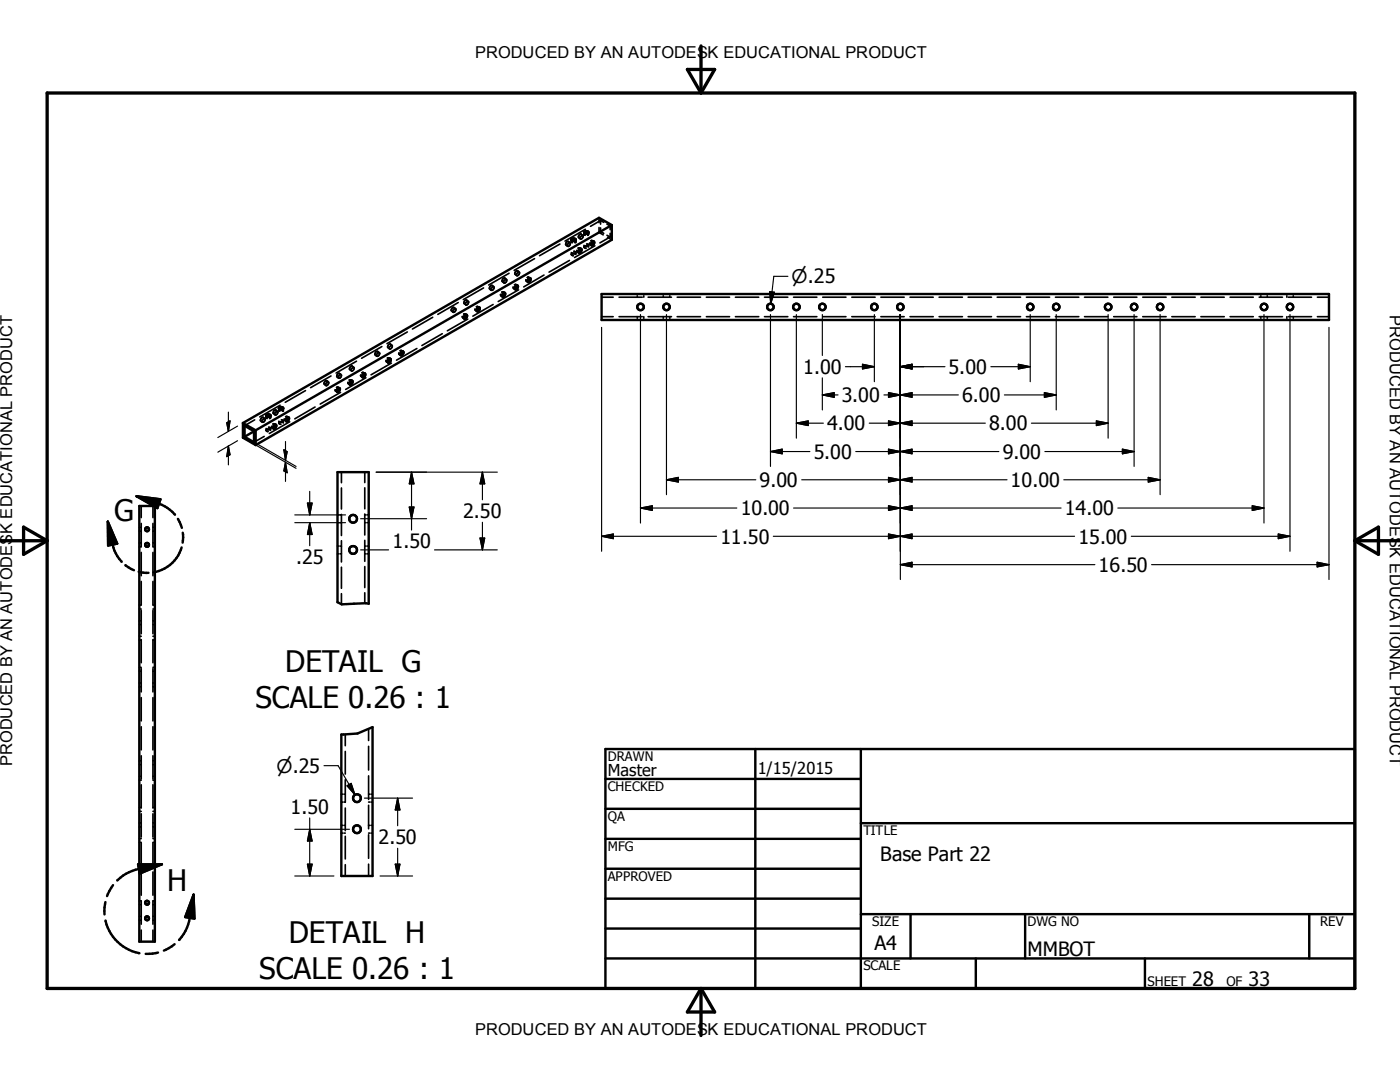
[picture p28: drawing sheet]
<svg xmlns="http://www.w3.org/2000/svg" width="279mm" height="216mm" viewBox="0 0 279 216" stroke-linecap="round" stroke-linejoin="round" font-family="sans-serif">
<defs><g id="words">
<g font-size="5.9">
<text x="22.8" y="104.1">G</text>
<text x="56.9" y="134.1">DETAIL G</text>
<text x="51" y="141.2">SCALE 0.26 : 1</text>
<text x="33.4" y="177.7">H</text>
<text x="57.7" y="188.2">DETAIL H</text>
<text x="51.7" y="195.3">SCALE 0.26 : 1</text>
</g>
<g font-size="3.9">
<text x="160.3" y="74.6">1.00</text>
<text x="189.3" y="74.6">5.00</text>
<text x="168" y="80.3">3.00</text>
<text x="192" y="80.3">6.00</text>
<text x="165.1" y="85.9">4.00</text>
<text x="197.4" y="85.9">8.00</text>
<text x="162.4" y="91.5">5.00</text>
<text x="200.2" y="91.5">9.00</text>
<text x="151.6" y="97.2">9.00</text>
<text x="201.7" y="97.2">10.00</text>
<text x="92.5" y="103.4">2.50</text>
<text x="147.8" y="102.8">10.00</text>
<text x="212.5" y="102.8">14.00</text>
<text x="59.1" y="112.6">.25</text>
<text x="78.3" y="109.4">1.50</text>
<text x="143.8" y="108.5">11.50</text>
<text x="215.2" y="108.5">15.00</text>
<text x="219.2" y="114">16.50</text>
<text x="58" y="162.4">1.50</text>
<text x="75.5" y="168.5">2.50</text>
<text x="175.7" y="171.9">Base Part 22</text>
<text x="174.5" y="189.5">A4</text>
<text x="205.1" y="190.8">MMBOT</text>
<text x="237.9" y="196.7">28</text>
<text x="249.2" y="196.7">33</text>
</g>
<g font-size="3.7">
<text x="158" y="56.6">⌀.25</text>
<text x="55.2" y="154.2">⌀.25</text>
</g>
<g font-size="3.3">
<text x="94.8" y="11.6">PRODUCED BY AN AUTODESK EDUCATIONAL PRODUCT</text>
<text x="277.4" y="62.9" transform="rotate(90 277.4 62.9)">PRODUCED BY AN AUTODESK EDUCATIONAL PRODUCT</text>
<text x="2.5" y="152.9" transform="rotate(-90 2.5 152.9)">PRODUCED BY AN AUTODESK EDUCATIONAL PRODUCT</text>
<text x="121.3" y="154.9">Master</text>
<text x="151.2" y="154.4">1/15/2015</text>
<text x="94.8" y="206.6">PRODUCED BY AN AUTODESK EDUCATIONAL PRODUCT</text>
</g>
<g font-size="2.6">
<text x="121.3" y="151.8">DRAWN</text>
<text x="121.3" y="157.8">CHECKED</text>
<text x="121.3" y="163.8">QA</text>
<text x="172.3" y="166.6">TITLE</text>
<text x="121.3" y="169.8">MFG</text>
<text x="121.3" y="175.8">APPROVED</text>
<text x="174.1" y="184.8">SIZE</text>
<text x="205.1" y="184.8">DWG NO</text>
<text x="263.5" y="184.8">REV</text>
<text x="172.3" y="193.6">SCALE</text>
<text x="229" y="196.7">SHEET</text>
<text x="244.8" y="196.7">OF</text>
</g>
</g></defs>
<g fill="none" stroke="#000" stroke-width=".48">
<path d="M100.4 58.5l.2-.1a.42 .42 0 0 1 .1 .5 .42 .42 0 0 1-.5 .3v-.3zM100.5 58.4l-.3 .6M102.9 57.1l.3-.2a.42 .42 0 0 1 .1 .6 .42 .42 0 0 1-.5 .2zM103 57l-.3 .5M105.5 55.6l.2-.1a.43 .43 0 0 1 .1 .5 .43 .43 0 0 1-.5 .2v-.3zM105.6 55.5l-.3 .6M114.1 47.7a.47 .47 0 0 1 .4-.1 .47 .47 0 0 1 .4 .4 .47 .47 0 0 1-.5 .1 .47 .47 0 0 1-.3-.4zM114.2 48h.6M115.6 49.8l.3-.2a.43 .43 0 0 1 .1 .6 .43 .43 0 0 1-.5 .2v-.4zM115.7 49.7l-.3 .5M116.6 46.3a.45 .45 0 0 1 .5-.2 .45 .45 0 0 1 .3 .4 .46 .46 0 0 1-.5 .1 .46 .46 0 0 1-.3-.3zM116.7 46.6h.6"/>
<path d="M118.2 48.3l.2-.1a.39 .39 0 0 1 .1 .5 .39 .39 0 0 1-.5 .1zM118.3 48.2l-.3 .6M120.1 58.7h145.1v5.1h-145.1zM122.1 44.9l-2.6-1.4-71 40.9M122.1 44.9v3l-71.1 40.9M122.1 44.9l-71.1 41M67.4 77.5l.2-.1a.44 .44 0 0 1 .1 .5 .44 .44 0 0 1-.4 .3zM67.5 77.5l-.3 .5M70.1 76l-.4 .5M70.1 76a.33 .33 0 0 1 .3 .3 .33 .33 0 0 1-.2 .3l-.2 .2a.43 .43 0 0 1-.3-.5 .43 .43 0 0 1 .4-.3zM72.5 74.6l.3-.1a.47 .47 0 0 1 0 .6 .47 .47 0 0 1-.5 .1v-.3zM72.6 74.5l-.3 .6"/>
<path d="M77.6 71.7l.2-.1a.39 .39 0 0 1 .1 .5 .39 .39 0 0 1-.5 .1zM77.7 71.6l-.3 .6M80.1 70.2l.2-.1a.44 .44 0 0 1 .1 .5 .44 .44 0 0 1-.5 .3v-.3zM80.2 70.1l-.3 .6M92.8 62.9l.3-.1a.47 .47 0 0 1 0 .5 .47 .47 0 0 1-.5 .2v-.3zM92.9 62.8l-.3 .6M95.4 61.4l-.3 .5M95.4 61.4a.33 .33 0 0 1 .4 .2 .33 .33 0 0 1-.3 .4l-.2 .1-.2-.1zM48.5 84.4v2.9l2.5 1.5M48.5 84.4l2.5 1.5M50.7 86.1v2.1l-1.9-1M50.7 86.1l-1.9 1.1"/>
<path d="M50.7 86.1l-1.9-1.2v2.3M51 85.9v2.9M53.2 82.8a.43 .43 0 0 1 .5-.1 .43 .43 0 0 1 .3 .3 .45 .45 0 0 1-.5 .2 .45 .45 0 0 1-.3-.4zM53.2 83.1h.7M54.7 84.8l.2-.1a.43 .43 0 0 1 .2 .6 .43 .43 0 0 1-.5 .2l-.1-.3zM54.8 84.8l-.3 .5M55.7 81.4a.47 .47 0 0 1 .5-.2 .47 .47 0 0 1 .3 .4 .47 .47 0 0 1-.5 .1 .47 .47 0 0 1-.3-.3zM55.8 81.7h.6M57.3 83.4l.2-.1a.43 .43 0 0 1 .1 .5 .43 .43 0 0 1-.5 .2v-.3zM57.4 83.3l-.3 .6M67.4 94.2h6.2v26.3l-.6-.1-4.8 .2-.8-.4zM22.5 108.7l.6 1.7 1.2 1.7"/>
<path d="M25 112.8l1.7 1M27.7 114.1l1.9 .2M27.8 101h3.1v86.9h-3.1zM31.7 100.5l1.7 .8 1.5 1.4M35.5 103.5l.8 1.8M36.2 109.2a7.1 7.1 0 0 1-5.6 5M36.5 106.3l-.1 2M68.1 146.6l3.2-.2 3-1.3v29.7h-6.2zM120.8 155.4h51M120.8 149.5h149.6v47.7h-149.6zM150.7 149.5v47.7M171.8 149.5v47.7"/>
<path d="M22.6 176.6l-1.2 2.2M27.7 173.4a8.4 8.4 0 0 0-4.3 2.3M120.8 161.4h51M120.8 167.4h51M120.8 173.3h51M120.8 179.3h51M171.8 164.3h98.6M21 180l-.1 1.1v1.4M21.1 183.7a8.6 8.6 0 0 0 6.7 6.5M31.5 190.1l-2.4 .2M34.8 188.4l-2.1 1.3M37.9 183.1a8.4 8.4 0 0 1-2.2 4.5"/>
<path d="M120.8 185.3h51M120.8 191.2h149.6M171.8 182.4h98.6M181.7 182.4v8.8M194.7 191.2v6M204.6 182.4v8.8M228.5 191.2v6M261.3 182.4v8.8"/>
<circle cx="127.8" cy="61.3" r=".65"/>
<circle cx="133" cy="61.2" r=".64"/>
<circle cx="153.8" cy="61.2" r=".65"/>
<circle cx="158.9" cy="61.3" r=".65"/>
<circle cx="164.1" cy="61.2" r=".64"/>
<circle cx="174.5" cy="61.2" r=".64"/>
<circle cx="179.7" cy="61.2" r=".64"/>
<circle cx="205.6" cy="61.2" r=".64"/>
<circle cx="210.8" cy="61.3" r=".65"/>
<circle cx="221.2" cy="61.3" r=".65"/>
<circle cx="226.3" cy="61.2" r=".64"/>
<circle cx="231.5" cy="61.2" r=".64"/>
<circle cx="252.3" cy="61.3" r=".65"/>
<circle cx="257.4" cy="61.2" r=".64"/>
<circle cx="29.3" cy="105.6" r=".38"/>
<circle cx="29.3" cy="108.7" r=".38"/>
<circle cx="70.5" cy="103.5" r=".78"/>
<circle cx="70.5" cy="109.7" r=".78"/>
<circle cx="71.2" cy="159.3" r=".78"/>
<circle cx="71.2" cy="165.5" r=".78"/>
<circle cx="29.3" cy="180.1" r=".38"/>
<circle cx="29.4" cy="183.2" r=".39"/>
</g>
<g fill="none" stroke="#000" stroke-width=".33">
<path d="M96.5 57.5l-4 2.3M97.8 57.7l.1 .1M98 57.9h.1M98.2 57.4l.1-.3a.41 .41 0 0 0-.6 0 .41 .41 0 0 0 0 .5M98.2 57h.1M98.4 57.1h.1M98.6 57.3a.42 .42 0 0 1-.1 .5 .42 .42 0 0 1-.5 0l.1-.3M99.9 58.7l.1 .3M100 59l.1 .1M100.1 58.3l.3-.1 .1 .2M100.2 59h-.2M100.2 59.1l.1 .1"/>
<path d="M100.3 56.3h.1M100.4 58.2l.1 .1M100.5 56.4l.1 .1M100.6 58.4h.1M100.7 55.5a.57 .57 0 0 0-.5 .7M100.7 55.5l.1 .5M100.7 55.5h.2M101 55.6l.1 .1M101.1 55.8a.41 .41 0 0 1-.1 .5 .41 .41 0 0 1-.5 0l.1-.3M101.6 54.5l-4.1 2.4M102.4 57.3l.1 .3M102.5 57.6h.1"/>
<path d="M102.7 56.8h.1M102.7 57.7h.1M102.7 57.5l-.2 .1M102.8 54.8l.1 .1M103 56.8h.1M103 56.8v.2M103 56.8h-.3M103 54.9l.1 .1M103.2 56.9l.1 .1M103.3 54l.1 .1M103.3 54.5l.1-.3a.42 .42 0 0 0-.5 0 .42 .42 0 0 0-.1 .5M103.5 54.1l.1 .1"/>
<path d="M103.5 57.8l-4.1 2.4M103.7 54.3a.43 .43 0 0 1-.1 .5 .43 .43 0 0 1-.5 .1v-.4M104.9 55.8l.1 .3h.3M105.1 56.1l.1 .1M105.2 55.4l.2-.1 .2 .2M105.3 56.2l.1 .1M105.5 55.3l.1 .1M105.7 55.4l.1 .1M106.7 51.6l-4.1 2.3M108.6 54.9l-4.1 2.4M111.7 48.7l-4 2.3M112.9 48.8h.1"/>
<path d="M113 49h.1M113.2 49.1h.1M113.3 48.7v.4M113.4 48.2l-.3 .1-.2 .5M113.4 48.2l.1 .1-.1 .4M113.4 48.2h.1M113.6 52l-4 2.3M113.6 48.3l.1 .1M113.8 48.5l-.1 .4-.4 .2M114 47.9v.1M114 48.1l.2 .3M114 50.4v.1"/>
<path d="M114 50.6l.1 .3 .3 .1M114.1 50.5h.1M114.2 48l-.2 .2M114.2 48.4h.1M114.5 50.1a.27 .27 0 0 1 .4 .2 .27 .27 0 0 1-.2 .3l-.6-.1M114.8 48l.1 .2M114.8 50.6l-.5-.1-.3 .2M114.8 50.6h.1M114.9 48.1l-.2 .3M114.9 47.9v.1M114.9 50.4v.1M114.9 50.6v.2"/>
<path d="M115.1 50l.1 .2M115.2 50.2l.1 .1M115.4 49.5l.3 .1M115.4 50.4h.1M115.4 50.2h-.2M115.5 47.5l.1 .1M115.7 49.5h.1M115.7 49.6v.1M115.7 47.6l.1 .1M115.8 47.2l-.1 .3 .2 .2M115.9 49.6l.1 .1M115.9 46.7l-.4 .2-.1 .5"/>
<path d="M115.9 46.7l.2 .2-.1 .3M116 46.7l.1 .1M116.2 46.8l.1 .1M116.4 47l-.1 .5-.4 .2M116.5 46.4v.1M116.5 46.6v.1M116.5 48.9v.2M116.5 49.2v.1M116.6 49.1h.1M116.7 46.6l-.1 .2 .1 .1M116.7 46.9l.1 .1M116.8 45.7l-4 2.4"/>
<path d="M117.1 48.7l.3 .1 .1 .2M117.3 46.6l.2 .1-.2 .3M117.4 49.2a.41 .41 0 0 0-.5-.2 .41 .41 0 0 0-.3 .5l.4 .1M117.5 49l-.4 .2-.5-.1M117.5 46.4v.1M117.5 46.6v.1M117.5 48.9v.2M117.5 49.2v.1M117.6 48.5l.1 .2 .3 .1M117.7 48.8h.1M117.9 48.1l.2-.1 .2 .2M118 48.9l.1 .1"/>
<path d="M118.2 48l.1 .1M118.4 48.1l.1 .1M118.7 49l-4 2.4M119.5 43.5v.9M119.5 45.4v1l.9 .5M119.9 45.5v.7l.6 .4M119.9 44v.7M119.9 44l-2.1 1.2M119.9 44l.6 .4M120.1 59.3h2.3M121.1 44.7l.7 .4v.7M121.1 46.9l.7 .4"/>
<path d="M121.2 47.3l.9 .6M121.8 46.6v.7M121.8 47.3l-2.1 1.2M123.5 59.3h4.7M127.2 58.7v.2M127.2 59.1v.2M128.5 58.7v.2M128.5 59.1v.2M129.3 59.3h4.7M132.4 58.7v.2M132.4 59.1v.2M133.7 58.7v.2"/>
<path d="M133.7 59.1v.2M135.1 59.3h4.7M141 59.3h4.6M146.8 59.3h4.6M152.6 59.3h4.6M158.4 59.3h4.6M164.2 59.3h4.6M170 59.3h4.6M175.8 59.3h4.6M181.6 59.3h4.6M187.4 59.3h4.7M193.2 59.3h4.7"/>
<path d="M199 59.3h4.7M204.8 59.3h4.7M210.6 59.3h4.7M216.4 59.3h4.7M222.3 59.3h4.6M228.1 59.3h4.6M233.9 59.3h4.6M239.7 59.3h4.6M245.5 59.3h4.6M251.3 59.3h4.6M251.6 58.7v.2M251.6 59.1v.2"/>
<path d="M252.9 58.7v.2M252.9 59.1v.2M256.8 58.7v.2M256.8 59.1v.2M257.1 59.3h4.6M258.1 58.7v.2M258.1 59.1v.2M262.9 59.3h2.3M61 77.9l-4.1 2.4M64.8 76.7l.1 .1M65 76.9h.1M65.2 76h.1"/>
<path d="M65.2 76.4l.1-.3a.42 .42 0 0 0-.5 0 .42 .42 0 0 0-.1 .5M65.4 76.1l.1 .1M65.6 76.3a.51 .51 0 0 1-.6 .6l.1-.4M66.1 75l-4.1 2.4M66.9 77.8v.2h.3M67 78l.1 .1M67.2 77.3h.1M67.2 77.3l.2-.1 .1 .3M67.2 78.1l.1 .1M67.3 75.3h.1M67.4 77.3h.1M67.5 75.4l.1 .1"/>
<path d="M67.6 77.4h.1M67.7 74.5l.1 .1M67.8 75v-.3a.41 .41 0 0 0-.5 0 .41 .41 0 0 0-.1 .5M68 78.3l-4.1 2.3M68 74.6l.1 .1M68.1 74.8a.4 .4 0 0 1-.1 .5 .4 .4 0 0 1-.5 0l.1-.3M69.4 76.3l.1 .2h.2M69.5 76.6h.1M69.7 75.8v.1M69.7 76.7h.1M69.8 73.8l.2 .1M70 75.8l.1 .2"/>
<path d="M70 75.8h-.3M70 75.8l.1 .1M70.1 74h.1M70.2 75.9l.1 .1M70.3 73l.1 .1M70.3 73.5l.1-.3a.36 .36 0 0 0-.5-.1 .36 .36 0 0 0-.2 .4v.2M70.5 73.2h.1M70.7 73.3a.47 .47 0 0 1-.1 .5 .47 .47 0 0 1-.5 .2v-.5M71.1 72.1l-4 2.3M72 74.8v.3h.3M72.1 75.1l.1 .1M72.3 75.2l.1 .1"/>
<path d="M72.5 74.3l.1 .1M72.5 74.3l.1 .2M72.5 74.3l-.3 .1M72.7 74.5h.1M73 75.4l-4 2.3M74.9 70.9l.1 .1M75.4 70.6a.27 .27 0 0 0 0-.4 .27 .27 0 0 0-.4 0l-.2 .6M75.4 70.1l.1 .1M75.6 70.2l.1 .1M75.8 70.4a.41 .41 0 0 1-.2 .5 .41 .41 0 0 1-.5 0l.1-.3M76.2 69.2l-4 2.3M77 71.9l.1 .3"/>
<path d="M77.1 72.2l.1 .1M77.4 72.2h-.3M77.4 72.3l.1 .1M77.5 69.4l.1 .1M77.6 71.4l.1 .1M77.6 71.4l.1 .2M77.6 71.4l-.3 .1M77.7 69.6h.1M77.8 71.5l.1 .1M77.9 68.6a.58 .58 0 0 0-.5 .7M77.9 68.6v.5M77.9 68.7h.1"/>
<path d="M78.1 72.5l-4.1 2.3M78.1 68.8h.1M78.3 69a.47 .47 0 0 1-.1 .4 .47 .47 0 0 1-.5 .2v-.4M79.6 70.4l.1 .3M79.7 70.7l.1 .1M79.9 70.8l.1 .1M79.9 70.7h-.2M80.1 69.9l.1 .1M80.1 70l.1 .1M80.1 70h-.3M80.3 70.1h.1M81.3 66.2l-4.1 2.4"/>
<path d="M83.2 69.5l-4.1 2.4M86.4 63.3l-4.1 2.4M88.3 66.6l-4.1 2.4M90.1 62.1l.1 .1M90.3 62.3h.2M90.4 61.9l.1 .4M90.4 61.8v.1M90.6 61.4h.1M90.6 61.8v-.4a.49 .49 0 0 0-.5 .6M90.8 61.5h.1M91 61.6l-.1 .5-.4 .2M91.4 60.4l-4 2.3"/>
<path d="M92.3 63.1v.3h.3M92.4 63.4l.1 .1M92.5 62.7h.4M92.6 63.5l.1 .1M92.7 60.6l.1 .1M92.8 62.7l.1 .1M92.9 60.8l.1 .1M93 60.4l-.1 .3 .1 .2M93 62.8h.1M93.1 60.4l.1-.4a.41 .41 0 0 0-.5 0 .41 .41 0 0 0-.1 .5M93.3 60l.2 .1M93.4 63.7l-4.1 2.3"/>
<path d="M93.5 60.2l-.1 .4-.4 .3M94.8 61.7l.1 .2h.2M94.9 61.9l.1 .1M95.1 61.2h.1M95.1 62.1h.1M95.3 61.2h.2M95.4 61.2v.2M95.4 61.2h-.3M95.6 61.3l.1 .1M98.4 60.8l-4 2.3M120.1 63.2h2.3M123.5 63.2h4.7"/>
<path d="M127.2 63.2v.2M127.2 63.6v.2M128.5 63.2v.2M128.5 63.6v.2M129.3 63.2h4.7M132.4 63.2v.2M132.4 63.6v.2M133.7 63.2v.2M133.7 63.6v.2M135.1 63.2h4.7M141 63.2h4.6M146.8 63.2h4.6"/>
<path d="M152.6 63.2h4.6M158.4 63.2h4.6M164.2 63.2h4.6M170 63.2h4.6M175.8 63.2h4.6M181.6 63.2h4.6M187.4 63.2h4.7M193.2 63.2h4.7M199 63.2h4.7M204.8 63.2h4.7M210.6 63.2h4.7M216.4 63.2h4.7"/>
<path d="M222.3 63.2h4.6M228.1 63.2h4.6M233.9 63.2h4.6M239.7 63.2h4.6M245.5 63.2h4.6M251.3 63.2h4.6M251.6 63.2v.2M251.6 63.6v.2M252.9 63.2v.2M252.9 63.6v.2M256.8 63.2v.2M256.8 63.6v.2"/>
<path d="M257.1 63.2h4.6M258.1 63.2v.2M258.1 63.6v.2M262.9 63.2h2.3M48.6 87.3h-.1M48.8 87.2h-.1M50.8 86l-.1 .1M50.8 83.8l-2 1.1M51 85.9h-.1M52.1 84.1h.1M52.3 84.2h.1M52.5 83.8l.1-.4a.42 .42 0 0 0-.5 .1 .42 .42 0 0 0-.1 .5"/>
<path d="M52.5 83.3h.1M52.7 87.1l-2 1.1M52.7 83.4l.1 .1M52.9 83.6v.3l-.3 .3h-.3l.1-.4M53.1 82.9v.2M53.1 83.2l.2 .3M53.1 85.5a.54 .54 0 0 0 .9 .1M53.1 85.8v.1M53.2 83.2l-.1 .1M53.2 85.8v.2l.3 .1M53.2 83.1v.1M53.3 83.5h.1"/>
<path d="M53.6 85.2l.4 .2v.2M53.8 83.5h.1M53.9 83.1l.1 .1M53.9 85.7l-.4-.1-.3 .2M53.9 85.7h.1M54 83.2v.1M54 83.2l-.2 .3M54 82.9v.2M54 85.8v.1M54 85.5v.1M54.2 85.1l.1 .3M54.3 85.4h.1"/>
<path d="M54.5 84.6l.2-.1 .1 .3M54.5 82.5h.1M54.5 85.3l-.2 .1M54.5 85.5h.1M54.6 82.6l.1 .1M54.7 84.6h.1M54.8 82.7l.1 .1M54.9 82.3v.5M54.9 84.7h.1M55 81.8l-.3 .1-.2 .6M55 81.8l.1 .5M55 81.8l.1 .1"/>
<path d="M55.3 82h.1M55.5 82.1l-.1 .5-.5 .2M55.7 81.5v.1M55.7 81.7l.1 .4M55.7 84v.2M55.7 84.3v.3l.4 .1M55.8 81.7l-.1 .1M55.8 82.1h.1M55.9 80.9l-4.1 2.3M56.1 83.8l.4 .1-.1 .3h-.7M56.4 81.7l.1 .1M56.5 84.3l-.6-.1-.2 .2"/>
<path d="M56.5 84.3h.1M56.5 81.7l-.1 .4M56.5 81.5v.1M56.5 84v.2M56.5 84.3v.1M56.7 83.6l.1 .2 .3 .1M56.7 83.6h.1M57 83.2h.4M57 84l.1 .1M57.3 83.1l.1 .1M57.4 83.2v.1M57.5 83.2l.1 .1"/>
<path d="M57.8 84.2l-4.1 2.3M62.9 81.2l-4.1 2.4M68.1 94.2v2.1M68.1 97.4v4.2M72.8 94.2v2.1M72.8 97.3v4.2M27.8 109.1h.1M27.8 108.3h.1M27.8 106h.1M27.8 105.2h.1M28.1 109.1h.1M28.1 108.3h.1"/>
<path d="M28.1 106h.1M28.1 105.2h.1M28.2 101v2.3M28.2 104.4v4.7M28.2 110.2v4.7M28.2 116v4.7M30.5 101v2.3M30.5 104.4v4.7M30.5 110.2v4.7M30.5 116v4.7M30.5 109.1h.1M30.5 108.3h.1"/>
<path d="M30.5 106h.1M30.5 105.2h.1M30.8 109.1h.1M30.8 108.3h.1M30.8 106h.1M30.8 105.2h.1M67.4 110.5h.2M67.4 109h.2M67.4 104.3h.2M67.4 102.7h.2M67.9 110.5h.2M67.9 109h.2"/>
<path d="M67.9 104.3h.2M67.9 102.7h.2M68.1 102.6v4.3M68.1 107.9v4.2M68.1 113.2v4.2M68.1 118.5v2.1M72.8 102.6v4.2M72.8 107.8v4.2M72.8 113.1v4.1M72.8 118.3v2.1M72.8 110.5h.3M72.8 109h.3"/>
<path d="M72.8 104.3h.3M72.8 102.7h.3M73.3 110.5h.3M73.3 109h.3M73.3 104.3h.3M73.3 102.7h.3M27.8 124.6h.1M27.8 123.9h.1M27.8 133.9h.1M27.8 133.2h.1M27.8 137h.1M27.8 136.3h.1"/>
<path d="M27.8 127.7h.1M27.8 127h.1M27.8 121.5h.1M27.8 120.7h.1M28.1 124.6h.1M28.1 123.9h.1M28.1 133.9h.1M28.1 133.2h.1M28.1 137h.1M28.1 136.3h.1M28.1 127.7h.1M28.1 127h.1"/>
<path d="M28.1 121.5h.1M28.1 120.7h.1M28.2 121.8v4.7M28.2 127.6v4.6M28.2 133.4v4.7M28.2 139.2v4.6M30.5 121.8v4.7M30.5 127.6v4.6M30.5 133.4v4.7M30.5 139.2v4.6M30.5 124.6h.1M30.5 123.9h.1"/>
<path d="M30.5 133.9h.1M30.5 133.2h.1M30.5 137h.1M30.5 136.3h.1M30.5 127.7h.1M30.5 127h.1M30.5 121.5h.1M30.5 120.7h.1M30.8 124.6h.1M30.8 123.9h.1M30.8 133.9h.1M30.8 133.2h.1"/>
<path d="M30.8 137h.1M30.8 136.3h.1M30.8 127.7h.1M30.8 127h.1M30.8 121.5h.1M30.8 120.7h.1M27.8 152.6h.1M27.8 151.8h.1M27.8 155.7h.1M27.8 154.9h.1M28.1 152.6h.1M28.1 151.8h.1"/>
<path d="M28.1 155.7h.1M28.1 154.9h.1M28.2 145v4.6M28.2 150.8v4.6M28.2 156.6v4.6M30.5 145v4.6M30.5 150.8v4.6M30.5 156.6v4.6M30.5 152.6h.1M30.5 151.8h.1M30.5 155.7h.1M30.5 154.9h.1"/>
<path d="M30.8 152.6h.1M30.8 151.8h.1M30.8 155.7h.1M30.8 154.9h.1M68.1 158.5h.3M68.7 158.5h.2M68.9 146.5v2.3M68.9 149.9v4.6M68.9 155.6v4.5M73.6 145.4v2.4M73.6 148.9v4.7M73.6 154.8v4.7"/>
<path d="M73.6 158.5h.2M74.1 158.5h.2M27.8 179.7h.1M27.8 168.1h.1M27.8 167.3h.1M27.8 161.9h.1M27.8 161.1h.1M27.8 165h.1M27.8 164.2h.1M28.1 179.7l.1 .1v4.6M28.1 168.1h.1M28.1 167.3h.1"/>
<path d="M28.1 161.9h.1M28.1 161.1h.1M28.1 165h.1M28.1 164.2h.1M28.2 162.4v4.6M28.2 168.2v4.6M28.2 174v4.6M30.5 162.4v4.6M30.5 168.2v4.6M30.5 174v4.6M30.5 168.1h.1M30.5 167.3h.1"/>
<path d="M30.5 161.9h.1M30.5 161.1h.1M30.5 165h.1M30.5 164.2h.1M30.6 179.7l-.1 .1v4.6M30.8 179.7h.1M30.8 168.1h.1M30.8 167.3h.1M30.8 161.9h.1M30.8 161.1h.1M30.8 165h.1M30.8 164.2h.1"/>
<path d="M68.1 160h.3M68.1 166.2h.3M68.1 164.7h.3M68.7 160h.2M68.7 166.2h.2M68.7 164.7h.2M68.9 161.2v4.6M68.9 166.9v4.5M68.9 172.5v2.3M73.6 160.7v4.7M73.6 166.6v4.7M73.6 172.4v2.4"/>
<path d="M73.6 160h.2M73.6 166.2h.2M73.6 164.7h.2M74.1 160h.2M74.1 166.2h.2M74.1 164.7h.2M27.8 180.5h.1M27.8 183.6h.1M27.8 182.8h.1M28.1 180.5h.1M28.1 183.6h.1M28.1 182.8h.1"/>
<path d="M28.2 185.6v2.3M30.5 185.6v2.3M30.5 180.5h.1M30.5 183.6h.1M30.5 182.8h.1M30.8 180.5h.1M30.8 183.6h.1M30.8 182.8h.1"/>
</g>
<g fill="#000">
<circle cx="105.2" cy="55.4" r=".17"/>
<circle cx="114.7" cy="48.4" r=".17"/>
<circle cx="117.9" cy="48.1" r=".17"/>
<circle cx="77" cy="71.9" r=".17"/>
<circle cx="79.8" cy="70" r=".17"/>
<circle cx="92.5" cy="62.7" r=".17"/>
<circle cx="56.4" cy="82.1" r=".17"/>
</g>
<path d="M9.4 18.6h261v178.6h-261zM137.2 13.9h5.4l-2.7 4.7zM139.9 9.2v9.4M0 107.9h9.4M4.7 105.2l4.7 2.7-4.7 2.7zM270.4 107.9h9M270.4 107.9l4.7-2.7v5.4zM139.9 197.2v9.4M139.9 197.2l2.7 4.7h-5.4z" fill="none" stroke="#000" stroke-width=".66"/>
<path d="M27.2 99l4.5 1.5M27.2 99l4.8 .6-.6 1.8zM21.5 104.1l1 4.6M21.5 104.1l1.9 4.4-1.8 .4zM27.5 172.5h4.8l-4.4 1.8zM32.3 172.5l-4.6 .9M38.6 178.5l-.7 4.6M38.6 178.5l.2 4.8-1.8-.3z" fill="none" stroke="#000" stroke-width=".46"/>
<path d="M27.2 99l4.8 .6-.6 1.8zM21.5 104.1l1.9 4.4-1.8 .4zM27.5 172.5h4.8l-4.4 1.8zM38.6 178.5l.2 4.8-1.8-.3z" fill="#000" stroke="#000" stroke-width=".46"/>
<g fill="none" stroke="#000" stroke-width=".23">
<path d="M153.6 58.2l1 .1-.8 2.3zM157.2 55.1h-2.8l-.6 5.5M120.1 65.3v44.7M127.8 62.8v41.6M133 62.8v35.9M153.8 62.8v30.3M158.9 62.8v24.6M164.1 78.8h3.1M164.1 78.8l2.4-.5v1zM164.1 62.8v8.1M164.1 75.4v6.4M168.7 73.2h5.8"/>
<path d="M172.1 72.7l2.4 .5-2.4 .4zM174.5 62.8v13.4M176.4 78.8h14.9M177.3 78.3l2.4 .5-2.4 .5zM179.7 73.2h8.9M179.7 73.2l2.3-.5v.9zM179.7 78.8l2.3-.5v1zM179.7 62.8v52.8M197.7 73.2h7.9M200.4 78.8h10.4M203.2 72.7l2.4 .5-2.4 .4zM205.6 62.8v13.4"/>
<path d="M208.4 78.3l2.4 .5-2.4 .5zM210.8 62.8v19M221.1 62.8v24.6M226.3 62.8v30.3M231.5 62.8v35.9M252.3 62.8v41.6M257.4 62.8v47.2M265.2 65.3v50.3M45.2 84.4l.7-.4-.3 2.1zM45.6 82.2v3.9M45.6 89v3.8M45.6 89l.3 1.7-.7 .4z"/>
<path d="M47.4 87.9l-3.9 2.3M47.4 85l-3.9 2.3M50.8 88.7l8.3 4.8M50.8 88.3l8.3 4.8M56.6 89.7l.7 .4-.3 1.8zM57 88.1v3.8M57 92.2v3.9M57 92.2l.3 2.1-.7-.3zM61.8 98v4.7M75.1 94.2h24.2M82.1 94.2v11.6M82.1 94.2l.5 2.3h-.9z"/>
<path d="M96.3 94.2l.4 2.3h-.9zM96.3 94.2v5.5M133 95.7h17.8M133 95.7l2.4-.4v.9zM153.8 90.1h7.8M153.8 90.1l2.3-.5v1zM158.9 84.4h5.4M158.9 84.4l2.4-.4v.9zM160 95.7h41M170.8 90.1h28.5M173.5 84.4h23.1M177.3 84l2.4 .4-2.4 .5z"/>
<path d="M177.3 89.6l2.4 .5-2.4 .5zM177.3 95.3l2.4 .4-2.4 .5zM179.7 84.4l2.3-.4v.9zM179.7 90.1l2.3-.5v1zM179.7 95.7l2.3-.4v.9zM205.8 84.4h15.3M208.5 90.1h17.8M212.3 95.7h19.2M218.8 84l2.3 .4-2.3 .5zM224 89.6l2.3 .5-2.3 .5zM229.2 95.3l2.3 .4-2.3 .5zM58.8 104.3h10.2"/>
<path d="M58.8 102.7h10.2M61.4 100.4h.9l-.5 2.3zM61.8 104.3v4.6M61.8 104.3l.5 2.4h-.9zM72 103.5h13.1M72 109.7h5.6M81.7 101.2h.9l-.5 2.3zM86.7 109.7h12.6M95.8 107.4h.9l-.4 2.3zM96.3 104.2v5.5M120.1 107h22.9M120.1 107l2.3-.4v.9z"/>
<path d="M127.8 101.4h19.3M127.8 101.4l2.4-.5v1zM154.3 107h60.2M158.4 101.4h53.4M177.3 100.9l2.4 .5-2.4 .5zM177.3 106.6l2.4 .4-2.4 .5zM179.7 101.4l2.3-.5v1zM179.7 107l2.3-.4v.9zM179.7 112.7l2.3-.5v.9zM179.7 112.7h38.8M223.1 101.4h29.2M225.8 107h31.6"/>
<path d="M229.8 112.7h35.4M249.9 100.9l2.4 .5-2.4 .5zM255.1 106.6l2.3 .4-2.3 .5zM262.9 112.2l2.3 .5-2.3 .4zM64.7 152.8h2.8l3.3 5.8M69.3 156.8l.8-.5 .7 2.3zM72.7 159.3h9.6M79.4 159.3v5.5M79.4 159.3l.4 2.3h-.9zM58.8 174.8h7.8M58.8 165.5h10.9M61.4 172.4h.9l-.5 2.4z"/>
<path d="M61.8 163.2v11.6M61.8 165.5l.5 2.3h-.9zM75.9 174.8h6.4M78.9 172.4h.9l-.4 2.4zM79.4 169.3v5.5"/>
</g>
<g fill="#000" stroke="#000" stroke-width=".23">
<path d="M153.6 58.2l1 .1-.8 2.3zM164.1 78.8l2.4-.5v1zM172.1 72.7l2.4 .5-2.4 .4zM177.3 78.3l2.4 .5-2.4 .5zM179.7 73.2l2.3-.5v.9zM179.7 78.8l2.3-.5v1zM203.2 72.7l2.4 .5-2.4 .4zM208.4 78.3l2.4 .5-2.4 .5zM45.2 84.4l.7-.4-.3 2.1zM45.6 89l.3 1.7-.7 .4zM56.6 89.7l.7 .4-.3 1.8zM57 92.2l.3 2.1-.7-.3z"/>
<path d="M82.1 94.2l.5 2.3h-.9zM96.3 94.2l.4 2.3h-.9zM133 95.7l2.4-.4v.9zM153.8 90.1l2.3-.5v1zM158.9 84.4l2.4-.4v.9zM177.3 84l2.4 .4-2.4 .5zM177.3 89.6l2.4 .5-2.4 .5zM177.3 95.3l2.4 .4-2.4 .5zM179.7 84.4l2.3-.4v.9zM179.7 90.1l2.3-.5v1zM179.7 95.7l2.3-.4v.9zM218.8 84l2.3 .4-2.3 .5z"/>
<path d="M224 89.6l2.3 .5-2.3 .5zM229.2 95.3l2.3 .4-2.3 .5zM61.4 100.4h.9l-.5 2.3zM61.8 104.3l.5 2.4h-.9zM81.7 101.2h.9l-.5 2.3zM95.8 107.4h.9l-.4 2.3zM120.1 107l2.3-.4v.9zM127.8 101.4l2.4-.5v1zM177.3 100.9l2.4 .5-2.4 .5zM177.3 106.6l2.4 .4-2.4 .5zM179.7 101.4l2.3-.5v1zM179.7 107l2.3-.4v.9z"/>
<path d="M179.7 112.7l2.3-.5v.9zM249.9 100.9l2.4 .5-2.4 .5zM255.1 106.6l2.3 .4-2.3 .5zM262.9 112.2l2.3 .5-2.3 .4zM69.3 156.8l.8-.5 .7 2.3zM61.4 172.4h.9l-.5 2.4zM61.8 165.5l.5 2.3h-.9zM78.9 172.4h.9l-.4 2.4zM79.4 159.3l.4 2.3h-.9z"/>
</g>
<use href="#words"/>
</svg>
